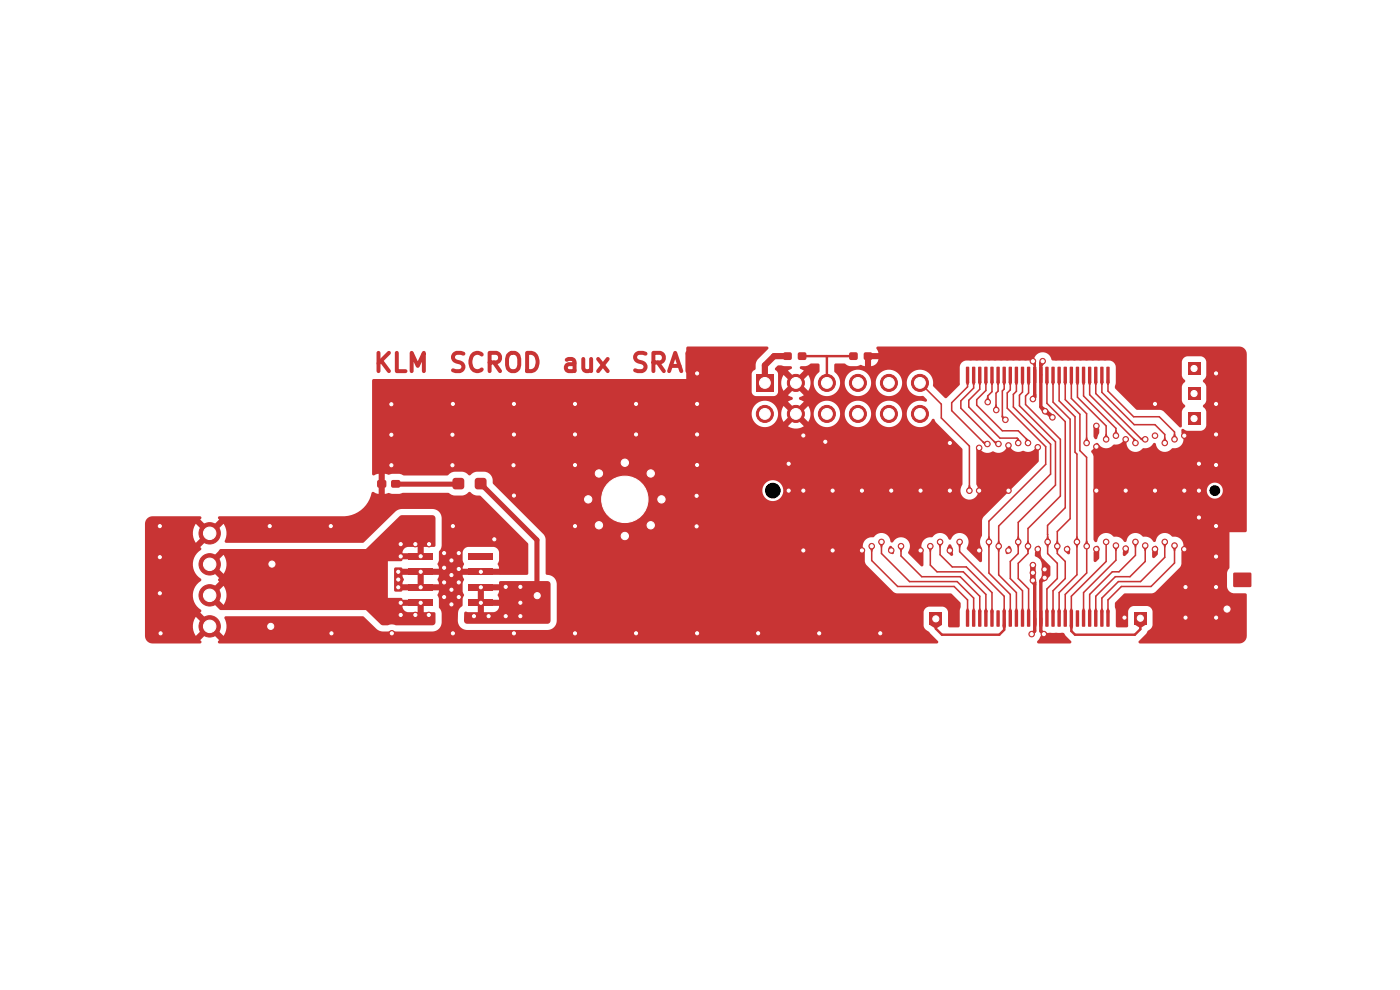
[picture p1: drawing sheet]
<svg xmlns="http://www.w3.org/2000/svg" width="297mm" height="210mm" viewBox="0 0 297 210" stroke-linecap="round" stroke-linejoin="round" font-family="sans-serif">
<defs><g id="words">
<g font-size="3.9" fill="#c83434">
<text x="79" y="79.9">KLM</text>
<text x="95" y="79.9">SCROD</text>
<text x="118.9" y="79.9">aux</text>
<text x="133.6" y="79.9">SRAM</text>
</g>
</g></defs>
<path d="M261.9 121.7h3.3v2.6h-3.3z" fill="#c83434" stroke="#c83434" stroke-width=".52"/>
<g fill="#c83434">
<path d="M56.6 118.6h2.2v2.2h-2.2z"/>
<path d="M56.3 131.8h2.2v2.2h-2.2z"/>
<path d="M166.3 74.8l.2-.1 1.4 .1 .1 .3-.1 1.2-.3 .1-1.3-.1-.2-.3z"/>
<path d="M169.4 74.8l.2-.1 1.4 .1 .1 .3-.1 1.2-.3 .1-1.3-.1-.2-.3z"/>
<path d="M160.5 79.4h3.6v3.6h-3.6z"/>
</g>
<g fill="#c83434" stroke="#c83434" stroke-width=".21">
<circle cx="168.8" cy="81.2" r="1.81"/>
<circle cx="175.4" cy="81.2" r="1.81"/>
<circle cx="182" cy="81.2" r="1.81"/>
<circle cx="188.6" cy="81.2" r="1.81"/>
<circle cx="195.2" cy="81.2" r="1.81"/>
<circle cx="162.3" cy="87.8" r="1.81"/>
<circle cx="168.8" cy="87.8" r="1.81"/>
<circle cx="175.4" cy="87.8" r="1.81"/>
<circle cx="182" cy="87.8" r="1.81"/>
<circle cx="188.6" cy="87.8" r="1.81"/>
<circle cx="195.2" cy="87.8" r="1.81"/>
</g>
<g fill="#c83434">
<path d="M197.2 130h2.6v2.6h-2.6z"/>
<path d="M252 87.5h2.6v2.6h-2.6z"/>
<path d="M240.6 129.9h2.6v2.5h-2.6z"/>
<path d="M252 82.2h2.6v2.6h-2.6z"/>
<path d="M180.2 74.8l.3-.1 1.4 .1 .1 .3-.1 1.2-.3 .1-1.4-.1-.1-.3z"/>
<path d="M183.3 74.8l.3-.1 1.3 .1 .2 .3-.2 1.2-.2 .1-1.4-.1-.1-.3z"/>
<path d="M112.9 125.3h2.2v2.2h-2.2z"/>
<path d="M100.9 101.5l.4-.1h1.3a.62 .62 0 0 1 .6 .6v1.2a.62 .62 0 0 1-.6 .6h-1.3a.62 .62 0 0 1-.6-.6v-1.2z"/>
<path d="M96.2 101.5l.4-.1h1.3a.62 .62 0 0 1 .6 .6v1.2a.62 .62 0 0 1-.6 .6h-1.3a.62 .62 0 0 1-.6-.6v-1.2z"/>
<path d="M99.4 127.2h5.2v1.4h-5.2z"/>
<path d="M99.4 123.9h5.2v1.4h-5.2z"/>
<path d="M99.4 120.6h5.2v1.4h-5.2z"/>
<path d="M99.4 117.3h5.2v1.4h-5.2z"/>
<path d="M86.7 117.3h5.1v1.4h-5.1z"/>
<path d="M86.7 120.6h5.1v1.4h-5.1z"/>
<path d="M86.7 123.9h5.1v1.4h-5.1z"/>
<path d="M86.7 127.2h5.1v1.4h-5.1z"/>
<path d="M80.1 101.9l.3-.1 1.4 .1 .2 .3-.2 1.1-.2 .2-1.5-.2-.1-.2z"/>
<path d="M83.1 101.9l.3-.1 1.4 .1 .1 .3-.1 1.1-.3 .2-1.4-.2-.1-.2z"/>
<path d="M205 129.5h.4l.2 .1v3.2l-.2 .2h-.4l-.1-.2z"/>
<path d="M206.2 129.5h.5l.2 .1v3.2l-.2 .2h-.4l-.1-.2z"/>
<path d="M207.5 129.5h.5l.2 .1v3.2l-.2 .2h-.4l-.1-.2z"/>
<path d="M208.8 129.5h.5l.2 .1v3.2l-.2 .2h-.4l-.1-.2z"/>
<path d="M210.1 129.5h.5l.2 .1v3.2l-.2 .2h-.4l-.1-.2z"/>
<path d="M211.4 129.5h.5l.2 .1v3.2l-.2 .2h-.4l-.1-.2z"/>
<path d="M212.7 129.5h.5l.2 .1v3.2l-.2 .2h-.4l-.1-.2z"/>
<path d="M214 129.5h.5l.2 .1v3.2l-.2 .2h-.4l-.1-.2z"/>
<path d="M215.3 129.5h.5l.2 .1v3.2l-.2 .2h-.4l-.1-.2z"/>
<path d="M216.6 129.5h.5l.2 .1v3.2l-.2 .2h-.4l-.1-.2z"/>
<path d="M217.9 129.5h.5l.2 .1v3.2l-.2 .2h-.4l-.1-.2z"/>
<path d="M219.2 129.5h.5l.2 .1v3.2l-.2 .2h-.4l-.2-.2z"/>
<path d="M220.5 129.5h.5l.2 .1v3.2l-.2 .2h-.4l-.2-.2z"/>
<path d="M221.8 129.5h.5l.2 .1v3.2l-.2 .2h-.5l-.1-.2z"/>
<path d="M223.1 129.5h.5l.2 .1v3.2l-.2 .2h-.5l-.1-.2z"/>
<path d="M224.4 129.5h.5l.2 .1v3.2l-.2 .2h-.5l-.1-.2z"/>
<path d="M225.7 129.5h.5l.1 .1v3.2l-.1 .2h-.5l-.1-.2z"/>
<path d="M227 129.5h.5l.1 .1v3.2l-.1 .2h-.5l-.1-.2z"/>
<path d="M228.3 129.5h.5l.1 .1v3.2l-.1 .2h-.5l-.1-.2z"/>
<path d="M229.6 129.5h.5l.1 .1v3.2l-.1 .2h-.5l-.1-.2z"/>
<path d="M230.9 129.5h.4l.2 .1v3.2l-.2 .2h-.4l-.1-.2z"/>
<path d="M232.2 129.5h.4l.2 .1v3.2l-.2 .2h-.4l-.1-.2z"/>
<path d="M233.4 129.5h.5l.2 .1v3.2l-.2 .2h-.4l-.1-.2z"/>
<path d="M234.7 129.5h.5l.2 .1v3.2l-.2 .2h-.4l-.1-.2z"/>
<path d="M234.7 77.8h.5l.2 .2v3.1l-.2 .2h-.4l-.1-.2z"/>
<path d="M233.4 77.8h.5l.2 .2v3.1l-.2 .2h-.4l-.1-.2z"/>
<path d="M232.2 77.8h.4l.2 .2v3.1l-.2 .2h-.4l-.1-.2z"/>
<path d="M230.9 77.8h.4l.2 .2v3.1l-.2 .2h-.4l-.1-.2z"/>
<path d="M229.6 77.8h.5l.1 .2v3.1l-.1 .2h-.5l-.1-.2z"/>
<path d="M228.3 77.8h.5l.1 .2v3.1l-.1 .2h-.5l-.1-.2z"/>
<path d="M227 77.8h.5l.1 .2v3.1l-.1 .2h-.5l-.1-.2z"/>
<path d="M225.7 77.8h.5l.1 .2v3.1l-.1 .2h-.5l-.1-.2z"/>
<path d="M224.4 77.8h.5l.2 .2v3.1l-.2 .2h-.5l-.1-.2z"/>
<path d="M223.1 77.8h.5l.2 .2v3.1l-.2 .2h-.5l-.1-.2z"/>
<path d="M221.8 77.8h.5l.2 .2v3.1l-.2 .2h-.5l-.1-.2z"/>
<path d="M220.5 77.8h.5l.2 .2v3.1l-.2 .2h-.4l-.2-.2z"/>
<path d="M219.2 77.8h.5l.2 .2v3.1l-.2 .2h-.4l-.2-.2z"/>
<path d="M217.9 77.8h.5l.2 .2v3.1l-.2 .2h-.4l-.1-.2z"/>
<path d="M216.6 77.8h.5l.2 .2v3.1l-.2 .2h-.4l-.1-.2z"/>
<path d="M215.3 77.8h.5l.2 .2v3.1l-.2 .2h-.4l-.1-.2z"/>
<path d="M214 77.8h.5l.2 .2v3.1l-.2 .2h-.4l-.1-.2z"/>
<path d="M212.7 77.8h.5l.2 .2v3.1l-.2 .2h-.4l-.1-.2z"/>
<path d="M211.4 77.8h.5l.2 .2v3.1l-.2 .2h-.4l-.1-.2z"/>
<path d="M210.1 77.8h.5l.2 .2v3.1l-.2 .2h-.4l-.1-.2z"/>
<path d="M208.8 77.8h.5l.2 .2v3.1l-.2 .2h-.4l-.1-.2z"/>
<path d="M207.5 77.8h.5l.2 .2v3.1l-.2 .2h-.4l-.1-.2z"/>
<path d="M206.2 77.8h.5l.2 .2v3.1l-.2 .2h-.4l-.1-.2z"/>
<path d="M205 77.8h.4l.2 .2v3.1l-.2 .2h-.4l-.1-.2z"/>
<path d="M252 76.9h2.6v2.6h-2.6z"/>
<path d="M259.2 128.1h2.2v2.2h-2.2z"/>
</g>
<g fill="#c83434" stroke="#c83434" stroke-width=".21">
<circle cx="124.8" cy="105.9" r="1.17"/>
<circle cx="127.1" cy="100.4" r="1.17"/>
<circle cx="127.1" cy="111.4" r="1.17"/>
<circle cx="132.6" cy="98.2" r="1.17"/>
<circle cx="132.6" cy="105.9" r="10.4"/>
<circle cx="132.6" cy="113.7" r="1.17"/>
<circle cx="138.1" cy="100.4" r="1.17"/>
<circle cx="138.1" cy="111.4" r="1.17"/>
<circle cx="140.3" cy="105.9" r="1.17"/>
<circle cx="44.5" cy="113.1" r="2.27"/>
<circle cx="44.5" cy="119.7" r="2.27"/>
<circle cx="44.5" cy="126.3" r="2.27"/>
<circle cx="44.5" cy="132.9" r="2.27"/>
<circle cx="234.7" cy="93.2" r=".59"/>
<circle cx="243" cy="93.2" r=".59"/>
<circle cx="199.4" cy="115" r=".59"/>
<circle cx="243" cy="115.7" r=".59"/>
<circle cx="249.2" cy="115.7" r=".59"/>
<circle cx="230.5" cy="94" r=".59"/>
<circle cx="187" cy="115" r=".59"/>
<circle cx="247.1" cy="94" r=".59"/>
<circle cx="240.9" cy="94" r=".59"/>
<circle cx="184.9" cy="115.9" r=".59"/>
<circle cx="249.2" cy="93.2" r=".59"/>
<circle cx="236.7" cy="92.4" r=".59"/>
<circle cx="240.9" cy="115" r=".59"/>
<circle cx="197.4" cy="115.9" r=".59"/>
<circle cx="191.1" cy="115.9" r=".59"/>
<circle cx="236.7" cy="115.7" r=".59"/>
<circle cx="209.5" cy="94.2" r=".59"/>
<circle cx="218.1" cy="94" r=".59"/>
<circle cx="211.8" cy="94.2" r=".59"/>
<circle cx="216" cy="94" r=".59"/>
<circle cx="247.1" cy="115" r=".59"/>
<circle cx="216" cy="115" r=".59"/>
<circle cx="109" cy="105.1" r=".59"/>
<circle cx="195.3" cy="104.1" r=".59"/>
<circle cx="147.8" cy="105.2" r=".59"/>
<circle cx="189.1" cy="104.1" r=".59"/>
<circle cx="122" cy="134.4" r=".59"/>
<circle cx="251.2" cy="104.1" r=".59"/>
<circle cx="94.2" cy="117.3" r=".59"/>
<circle cx="232.6" cy="104.1" r=".59"/>
<circle cx="102" cy="121.3" r=".59"/>
<circle cx="109" cy="134.3" r=".59"/>
<circle cx="89.2" cy="124.6" r=".59"/>
<circle cx="147.9" cy="134.3" r=".59"/>
<circle cx="97.3" cy="117.3" r=".59"/>
<circle cx="258" cy="92.2" r=".59"/>
<circle cx="83" cy="85.8" r=".59"/>
<circle cx="186.7" cy="134.3" r=".59"/>
<circle cx="147.9" cy="79.2" r=".59"/>
<circle cx="122" cy="85.7" r=".59"/>
<circle cx="84.5" cy="124.6" r=".59"/>
<circle cx="201.5" cy="116.8" r=".59"/>
<circle cx="221.5" cy="134.5" r=".59"/>
<circle cx="258" cy="118.1" r=".59"/>
<circle cx="245" cy="92.4" r=".59"/>
<circle cx="207.7" cy="116.8" r=".59"/>
<circle cx="167.3" cy="98.4" r=".59"/>
<circle cx="207.7" cy="95" r=".59"/>
<circle cx="245" cy="104.1" r=".59"/>
<circle cx="258" cy="79.2" r=".59"/>
<circle cx="97.3" cy="126.7" r=".59"/>
<circle cx="258" cy="98.6" r=".59"/>
<circle cx="251.2" cy="116.5" r=".59"/>
<circle cx="34.1" cy="134.3" r=".59"/>
<circle cx="251.5" cy="124.5" r=".59"/>
<circle cx="96" cy="98.7" r=".59"/>
<circle cx="83" cy="98.7" r=".59"/>
<circle cx="251.2" cy="92.4" r=".59"/>
<circle cx="70.3" cy="134.3" r=".59"/>
<circle cx="108.9" cy="98.7" r=".59"/>
<circle cx="254.3" cy="98.4" r=".59"/>
<circle cx="147.9" cy="98.6" r=".59"/>
<circle cx="213.9" cy="116.8" r=".59"/>
<circle cx="83.1" cy="134.3" r=".59"/>
<circle cx="201.5" cy="94" r=".59"/>
<circle cx="134.9" cy="85.7" r=".59"/>
<circle cx="94.2" cy="126.7" r=".59"/>
<circle cx="232.6" cy="90.3" r=".59"/>
<circle cx="96.1" cy="134.3" r=".59"/>
<circle cx="94.2" cy="123.5" r=".59"/>
<circle cx="33.9" cy="118.2" r=".59"/>
<circle cx="258" cy="111.6" r=".59"/>
<circle cx="96.1" cy="85.7" r=".59"/>
<circle cx="182.9" cy="116.8" r=".59"/>
<circle cx="95.8" cy="128.2" r=".59"/>
<circle cx="104.9" cy="114.4" r=".59"/>
<circle cx="57.2" cy="111.6" r=".59"/>
<circle cx="201.5" cy="104.1" r=".59"/>
<circle cx="245" cy="116.5" r=".59"/>
<circle cx="175.1" cy="93.7" r=".59"/>
<circle cx="238.8" cy="104.1" r=".59"/>
<circle cx="220.2" cy="94.9" r=".59"/>
<circle cx="170.4" cy="92.4" r=".59"/>
<circle cx="109" cy="92.2" r=".59"/>
<circle cx="167.3" cy="104.1" r=".59"/>
<circle cx="238.8" cy="116.4" r=".59"/>
<circle cx="83" cy="92.2" r=".59"/>
<circle cx="258" cy="85.7" r=".59"/>
<circle cx="207.7" cy="104.1" r=".59"/>
<circle cx="122" cy="98.7" r=".59"/>
<circle cx="221.6" cy="120.8" r=".59"/>
<circle cx="213.9" cy="104.1" r=".59"/>
<circle cx="147.9" cy="92.2" r=".59"/>
<circle cx="189.1" cy="116.8" r=".59"/>
<circle cx="219.1" cy="84.6" r=".59"/>
<circle cx="94.2" cy="120.4" r=".59"/>
<circle cx="70.2" cy="111.6" r=".59"/>
<circle cx="213.9" cy="94.5" r=".59"/>
<circle cx="219.1" cy="76.6" r=".59"/>
<circle cx="238.5" cy="131" r=".59"/>
<circle cx="245" cy="85.7" r=".59"/>
<circle cx="96.1" cy="111.6" r=".59"/>
<circle cx="173.8" cy="134.3" r=".59"/>
<circle cx="258" cy="131" r=".59"/>
<circle cx="170.4" cy="104.1" r=".59"/>
<circle cx="221.6" cy="122.6" r=".59"/>
<circle cx="122" cy="111.6" r=".59"/>
<circle cx="89.2" cy="121.3" r=".59"/>
<circle cx="170.4" cy="116.8" r=".59"/>
<circle cx="195.3" cy="116.8" r=".59"/>
<circle cx="84.5" cy="122.9" r=".59"/>
<circle cx="147.8" cy="111.7" r=".59"/>
<circle cx="95.8" cy="125.1" r=".59"/>
<circle cx="33.9" cy="125.9" r=".59"/>
<circle cx="96" cy="92.2" r=".59"/>
<circle cx="95.8" cy="122" r=".59"/>
<circle cx="122" cy="92.2" r=".59"/>
<circle cx="147.9" cy="85.7" r=".59"/>
<circle cx="251.5" cy="131" r=".59"/>
<circle cx="220.2" cy="116.5" r=".59"/>
<circle cx="232.6" cy="116.5" r=".59"/>
<circle cx="160.8" cy="134.3" r=".59"/>
<circle cx="254.3" cy="109.8" r=".59"/>
<circle cx="176.6" cy="104.1" r=".59"/>
<circle cx="232.6" cy="94.8" r=".59"/>
<circle cx="95.8" cy="118.9" r=".59"/>
<circle cx="254.3" cy="104.1" r=".59"/>
<circle cx="97.3" cy="120.7" r=".59"/>
<circle cx="226.4" cy="116.5" r=".59"/>
<circle cx="97.3" cy="123.5" r=".59"/>
<circle cx="33.9" cy="111.6" r=".59"/>
<circle cx="109" cy="85.7" r=".59"/>
<circle cx="238.8" cy="93.2" r=".59"/>
<circle cx="134.9" cy="92.2" r=".59"/>
<circle cx="258" cy="124.5" r=".59"/>
<circle cx="176.6" cy="116.8" r=".59"/>
<circle cx="134.9" cy="134.3" r=".59"/>
<circle cx="84.5" cy="121.3" r=".59"/>
<circle cx="182.9" cy="104.1" r=".59"/>
<circle cx="222.3" cy="115" r=".59"/>
<circle cx="203.6" cy="115" r=".59"/>
<circle cx="234.7" cy="115" r=".59"/>
<circle cx="228.5" cy="115" r=".59"/>
<circle cx="209.5" cy="85.3" r=".59"/>
<circle cx="211.9" cy="115.9" r=".59"/>
<circle cx="224.3" cy="115.9" r=".59"/>
<circle cx="230.5" cy="115.9" r=".59"/>
<circle cx="209.8" cy="115" r=".59"/>
<circle cx="218.1" cy="115.9" r=".59"/>
<circle cx="218.9" cy="134.5" r=".59"/>
<circle cx="219.1" cy="121.5" r=".59"/>
<circle cx="103.7" cy="130.7" r=".59"/>
<circle cx="107.3" cy="130.7" r=".59"/>
<circle cx="223.3" cy="88.5" r=".59"/>
<circle cx="221.2" cy="76.6" r=".59"/>
<circle cx="110.4" cy="127.9" r=".59"/>
<circle cx="110.4" cy="130.7" r=".59"/>
<circle cx="107.3" cy="124.5" r=".59"/>
<circle cx="110.4" cy="124.5" r=".59"/>
<circle cx="219.1" cy="119.9" r=".59"/>
<circle cx="100.5" cy="130.7" r=".59"/>
<circle cx="102" cy="127.9" r=".59"/>
<circle cx="102" cy="124.6" r=".59"/>
<circle cx="221.7" cy="87.2" r=".59"/>
<circle cx="219.1" cy="123.1" r=".59"/>
<circle cx="85" cy="130.4" r=".59"/>
<circle cx="91" cy="115.4" r=".59"/>
<circle cx="85" cy="118" r=".59"/>
<circle cx="85" cy="127.9" r=".59"/>
<circle cx="85" cy="115.4" r=".59"/>
<circle cx="88.1" cy="115.4" r=".59"/>
<circle cx="88.1" cy="130.4" r=".59"/>
<circle cx="91" cy="130.4" r=".59"/>
<circle cx="89.2" cy="118" r=".59"/>
<circle cx="89.2" cy="127.9" r=".59"/>
<circle cx="213.3" cy="89.1" r=".59"/>
<circle cx="211.3" cy="87" r=".59"/>
<circle cx="205.7" cy="104.1" r=".59"/>
</g>
<g fill="none" stroke="#c83434" stroke-width=".33">
<path d="M227.3 78.5v6l3.2 3.3v6.2M228.6 78.5v5.8l6.1 6v2.9M229.9 78.5v5.5l6.8 6.9v1.5M231.2 78.5v5.2l9.7 9.8v.5M232.5 78.5v5l9.7 9.7h.8M233.8 78.5v4.7l6.8 6.9h4.4l2.1 2.1v1.8M235.1 78.5v4.5l5.4 5.4h5.4l3.3 3.2v1.6M184.9 115.9v3l5.5 5.5h12l2.9 2.9v2.4M187 115v2.4l6 6h10.1l3.5 3.5v2.8M197.4 119.9l1.4 1.4M199.4 115v2.7l2.6 2.6h3l5.4 5.4v4M240.9 115v2.8l-3.5 3.5h-1.4l-4.8 4.8v3.6"/>
<path d="M243 115.7v3.4l-3.3 3.2h-3.1l-4.1 4.2v3.2M249.2 115.7v3.7l-5 5h-6.3l-2.8 2.9v2.4"/>
</g>
<circle cx="209.1" cy="129.7" r=".16" fill="#c83434"/>
<g fill="none" stroke="#c83434" stroke-width=".33">
<path d="M205.3 78.5v3.6l-3.4 3.3v1.7l7.1 7.1h.5M206.6 78.5v3.8l-2.8 2.7v1.6l7.6 7.6h.4M207.9 78.5v4.1l-2.4 2.3v1.4l6.6 6.6h3.7l.2 .3v.8M209.1 78.5v4.3l-1.9 2v1.1l5.4 5.5h3.4l2.1 2.1v.5M210.4 78.5v4.6l-.9 .9v1.3M211.7 78.5v4.5l-.4 .4v3.6M213 78.5v4l-.4 .4v5.5l.7 .7M214.3 78.5v4.2l-.6 .7v3.2l8.1 8.2v3.7l-12 12.1v11l4.5 4.5v3.6M215.6 78.5v4.5M216.9 78.5v4.7l-.6 .6v2.3l7.6 7.6v9.2l-7.9 7.9v6.6l-1.7 1.7v3.6l2.6 2.6v4.4M218.2 78.5v4.9l-.6 .6v1.8l7.3 7.4v12l-6.8 6.9v5.3l-2.1 2.1v3.2l2.2 2.2v4.8M222.1 78.5v7.1l3.9 3.8v18.3l-3.8 3.8 .1 5.9 2 2.1v3.2l-2.2 2.2v4.8"/>
<path d="M223.4 78.5v6.8l3.6 3.6v21.1l-2.7 2.8v4.6l1.7 1.7v3.6l-2.6 2.6v4.4M224.7 78.5v6.5l3.4 3.4v7.5l.4 .4v25.6l-3.8 3.8v4M226 78.5v6.3l3.1 3.1v7.7l1.4 1.4v18.9M195.2 81.2l4.5 4.5v3l6 5.9v9.5M215.6 83h.1M215.6 83l-.6 .7v2.6l7.9 7.9v6.4l-11 11v10.3l3.7 3.8v4M191.1 115.9v2l4.4 4.4h8.2l4.2 4.2v3.2M197.4 115.9v4M203.6 115v2l9.4 9.5v3.2M230.5 115v6.5l-4.5 4.6v3.6M234.7 115v4.1l-7.4 7.4v3.2M236.7 115.7v3.1l-6.8 6.9v4"/>
<path d="M247.1 115v3.2l-5.1 5.2h-4.7l-3.5 3.5v2.8M198.8 121.3h5.6l4.7 4.8v3.6M222.1 129.7h.1"/>
</g>
<path d="M170.2 75.5h10.8M175.3 75.5l.1 5.7M219.1 76.6l.4 .4v2.5M83.9 102.6l.1 .1M213 131.2v2.4l-1 1h-12.2l-1.3-1.3v-2M241.9 131.1v2.4l-1.1 1.1h-12.7l-.8-.7v-2.7" fill="none" stroke="#c83434" stroke-width=".52"/>
<path d="M219.5 78.5v5.8l-.4 .3M221.2 76.6l-.4 .4v9.3l.9 .9M222 87.2l1.3 1.3M219.1 123.1l.4 .4v10.4l-.6 .6M221.6 122.6l-.8 .8v10.5l.7 .6" fill="none" stroke="#c83434" stroke-width=".72"/>
<path d="M221.6 120.8v1.8" fill="none" stroke="#c83434" stroke-width="1"/>
<path d="M97.2 102.6l-.1 .1h-13.1M102.1 102.7l11.8 11.8v9.3" fill="none" stroke="#c83434" stroke-width="1.1"/>
<path d="M167.1 75.5h-2.9l-1.9 2v3.7" fill="none" stroke="#c83434" stroke-width="1.3"/>
<path d="M219.1 119.9v3.2" fill="none" stroke="#c83434" stroke-width="1.2"/>
<g fill="#c83434">
<path d="M219.1 83.6h.8l-.2 1.2-.6-.1-.5-.4 .5-.4z"/>
<path d="M228.3 113.8h.3l.4 1-.5 .2-.6-.2z"/>
<path d="M222.1 79.7l.3 1.5-.2 .5-.3-.1-.1-.4z"/>
<path d="M210.4 79.7l.4 1.5-.2 .5-.3-.1-.2-.4z"/>
<path d="M215.9 113.8h.3l.4 1-.6 .2-.6-.2z"/>
<path d="M232.3 129.1h.3l.2 .5-.3 1.5-.4-1.5z"/>
<path d="M186.4 115.1l.6-.1 .6 .1-.4 1h-.4z"/>
<path d="M205.5 102.9h.3l.4 1.1-.6 .1-.5-.1z"/>
<path d="M223.4 79.7l.3 1.5-.2 .5-.3-.1-.2-.4z"/>
<path d="M209.4 84.1h.3l.4 1.1-.6 .1-.5-.1z"/>
<path d="M221.7 87.2l.5-.3 .7 .8-.5 .5-1-.5z"/>
<path d="M230.4 92.8h.3l.4 1.1-.6 .1-.5-.1z"/>
<path d="M218.1 129.1h.3l.2 .5-.4 1.5-.3-1.5z"/>
<path d="M205.2 79.7l.4 1.5-.2 .5-.3-.1-.2-.4z"/>
<path d="M236.6 91.3h.3l.4 1-.6 .1-.5-.1z"/>
<path d="M246.5 115.1l.6-.1 .6 .1-.4 1h-.4z"/>
<path d="M212.9 129.1h.3l.2 .5-.4 1.5-.3-1.5z"/>
<path d="M221 120.9l.6-.1 .6 .1-.1 1.1h-1z"/>
<path d="M227.3 131.3l.3 1.5-.1 .5h-.5l-.1-.5z"/>
<path d="M221.1 86.2l.9 .5-.3 .5-.5 .4-.6-.9z"/>
<path d="M209.1 79.7l.4 1.5-.2 .5-.3-.1-.2-.4z"/>
<path d="M211.1 85.8h.4l.3 .8-.5 .4-.5-.2z"/>
<path d="M184.4 116l.5-.1 .6 .1-.4 1h-.3z"/>
<path d="M248.6 115.9l.6-.2 .5 .2-.4 1h-.3z"/>
<path d="M223.2 129.1h.4l.1 .5-.3 1.5-.4-1.5z"/>
<path d="M217.9 114.7h.3l.4 1.1-.5 .1-.6-.2z"/>
<path d="M221.7 115.1l.5-.1 .6 .1-.4 1h-.3z"/>
<path d="M230.4 114.7h.3l.4 1.1-.6 .1-.5-.2z"/>
<path d="M229.9 79.7l.3 1.5-.2 .5-.3-.1-.2-.4z"/>
<path d="M234.9 129.1h.3l.2 .5-.4 1.5-.3-1.5z"/>
<path d="M215.6 79.7l.4 1.5-.2 .5-.3-.1-.2-.4z"/>
<path d="M236.2 115.9l.5-.2 .6 .2-.4 1h-.3z"/>
<path d="M208.4 93.8l.2-.2 .3 .1 .7-.1-.1 .6-.5 .3z"/>
<path d="M231 129.1h.3l.2 .5-.3 1.5-.4-1.5z"/>
<path d="M217.7 92.9l.7 .6-.3 .5-.6 .1 .1-.8-.1-.2z"/>
<path d="M210.3 129.1h.3l.2 .5-.4 1.5-.3-1.5z"/>
<path d="M206.4 129.1h.3l.2 .5-.3 1.5-.4-1.5z"/>
<path d="M229.7 129.1h.3l.2 .5-.3 1.5-.4-1.5z"/>
<path d="M209.2 115.1l.6-.1 .6 .1-.4 1h-.4z"/>
<path d="M212.5 88.2l.3-.1 .1 .3 .7 .2-.3 .4-.6 .2z"/>
<path d="M190.6 116l.5-.1 .6 .1-.4 1h-.3z"/>
<path d="M249 92h.3l.4 1.1-.5 .1-.6-.1z"/>
<path d="M206.5 79.7l.4 1.5-.2 .5-.3-.1-.2-.4z"/>
<path d="M242.4 115.9l.5-.2 .6 .2-.4 1h-.3z"/>
<path d="M218.6 76.9l.5-.3 .6-.1 .1 1.1h-.5l-.1-.2z"/>
<path d="M226 79.7l.3 1.5-.2 .5-.3-.1-.2-.4z"/>
<path d="M221.1 121.4h1l.1 1-.6 .2-.6-.2z"/>
<path d="M234.5 92h.3l.4 1.1-.5 .1-.6-.1z"/>
<path d="M221.9 129.1h.4l.1 .5-.3 1.5-.3-1.5z"/>
<path d="M196.8 116l.6-.1 .5 .1-.4 1h-.3z"/>
<path d="M246.9 92.8h.4l.3 1.1-.5 .1-.6-.2z"/>
<path d="M221.1 122.2l.5 .4 .3 .5-.6 .1-.1 .2h-.8l.1-.5z"/>
<path d="M101.4 124.7l.6-.1 .1-.5 .2-.2h3.6v-.5l.3-.1h10.3l.3 .6v8l-.2 .3-.5 .1h-17.1a.66 .66 0 0 1-.6-.7l.1-1.6 .2-.2 6 .1a1.27 1.27 0 0 0 1.2-1.4h-3.2v1.4h-1.3v-2.7h4.5v-.3a1.2 1.2 0 0 1 0-1.5v-.2h-3.2v2h-1.3z"/>
<path d="M216.8 129.1h.3l.2 .5-.4 1.5-.3-1.5z"/>
<path d="M198.5 131.3l1.3 1.3-1 .6h-.5l-1-.6z"/>
<path d="M230 115.9h.7l-.3 .3-.4-.1z"/>
<path d="M222.1 113.8h.3l.4 1-.6 .2-.5-.2z"/>
<path d="M228.6 79.7l.3 1.5-.2 .5-.3-.1-.2-.4z"/>
<path d="M235 79.7l.4 1.5-.2 .5-.3-.1-.2-.4z"/>
<path d="M224.1 114.7h.4l.4 1.1-.6 .1-.6-.2z"/>
<path d="M211.7 114.7h.3l.4 1.1-.5 .1-.6-.2z"/>
<path d="M198.9 115.1l.5-.1 .6 .1-.4 1h-.3z"/>
<path d="M225.8 129.1h.4l.1 .5-.3 1.5-.4-1.5z"/>
<path d="M241.9 131.2l1.3 1.2-1 .7h-.6l-1-.7z"/>
<path d="M232.4 79.7l.4 1.5-.2 .5-.3-.1-.2-.4z"/>
<path d="M227.9 115.1l.6-.1 .5 .1-.4 1h-.3z"/>
<path d="M224.5 129.1h.4l.1 .5-.3 1.5-.4-1.5z"/>
<path d="M214.3 79.7l.4 1.5-.2 .5-.3-.1-.2-.4z"/>
<path d="M207.8 79.7l.4 1.5-.2 .5-.3-.1-.2-.4z"/>
<path d="M224.7 79.7l.3 1.5-.2 .5-.3-.1-.2-.4z"/>
<path d="M215.5 129.1h.3l.2 .5-.4 1.5-.3-1.5z"/>
<path d="M233.7 79.7l.4 1.5-.2 .5-.3-.1-.2-.4z"/>
<path d="M203 115.1l.6-.1 .5 .1-.4 1h-.3z"/>
<path d="M227.3 79.7l.3 1.5-.2 .5-.3-.1-.2-.4z"/>
<path d="M210.7 93.7l.3-.2 .2 .1h.7l-.1 .6-.5 .3z"/>
<path d="M240.3 115.1l.6-.1 .5 .1-.4 1h-.3z"/>
<path d="M218.7 123.4l.4-.3 .6-.1 .2 1.1h-.8z"/>
<path d="M223.7 116l.6-.1 .6 .1-.4 1h-.4z"/>
<path d="M233.6 129.1h.3l.2 .5-.3 1.5-.4-1.5z"/>
<path d="M215.8 92.8l.7 .8-.5 .4-.6-.2z"/>
<path d="M209 129.1h.3l.2 .5-.4 1.5-.3-1.5z"/>
<path d="M211.3 116l.6-.1 .5 .1-.4 1h-.3z"/>
<path d="M211.7 79.7l.4 1.5-.2 .5-.3-.1-.2-.4z"/>
<path d="M216.9 79.7l.4 1.5-.2 .5-.3-.1-.2-.4z"/>
<path d="M242 92.8l.2 .1 .6-.3 .1 .6-.3 .5-.8-.6z"/>
<path d="M209.6 113.8h.4l.3 1-.5 .2-.6-.2z"/>
<path d="M222.7 87.5l.9 .5-.3 .5-.5 .4-.6-.9z"/>
<path d="M213 131.3l.4 1.5-.1 .5h-.5l-.1-.5z"/>
<path d="M207.7 129.1h.3l.2 .5-.4 1.5-.3-1.5z"/>
<path d="M213 79.7l.4 1.5-.2 .5-.3-.1-.2-.4z"/>
<path d="M240.5 92.9l.7 .6-.3 .5-.6 .1 .1-.8-.1-.2z"/>
<path d="M215.4 115.1l.6-.1 .6 .1-.4 1h-.3z"/>
<path d="M205.1 129.1h.3l.2 .5-.3 1.5-.4-1.5z"/>
<path d="M220.6 76.5l.6 .1 .5 .3-.5 .7h-.7z"/>
<path d="M218.2 79.7l.4 1.5-.2 .5-.4-.1-.1-.4z"/>
<path d="M227.1 129.1h.3l.2 .5-.3 1.5-.4-1.5z"/>
<path d="M214.2 129.1h.3l.2 .5-.4 1.5-.3-1.5z"/>
<path d="M217.5 116l.6-.1 .6 .1-.5 1h-.3z"/>
<path d="M231.1 79.7l.4 1.5-.2 .5-.3-.1-.2-.4z"/>
<path d="M46.6 116.6l.2-.1h30.8l7.3-7.1h7.1l.4 .6-.1 5.9-.3 .1h-2.1l-.1 1.9-.6 .1-.1 .6-3.7 .1-.1 .2-.2 .2h-2.8v7.7h2.8l.3 .2v.2l3.7 .1 .1 .6 .7 .2v1.8l2.1-.1 .3 .2 .1 2.2-.3 .3-.4 .2h-7.7a2.14 2.14 0 0 0-1.8 0l-1-.1-.4-.1-3.2-3.1h-30.8l-.8-.7h39.4l.4 .8 .6 .3 2.2 .1v-1.4h-3.2v.2h-39.4l-1.2-1.1 .5-.3 .5-.7 1.6 1.7a3.5 3.5 0 0 0 0-4l-1.6 1.6-.3-.4-.7-.5 1.7-1.6a.37 .37 0 0 1-.3-.4 .37 .37 0 0 1 .3-.4l-1.7-1.6 .7-.5 .3-.4 1.6 1.6a3.5 3.5 0 0 0 0-4l-1.6 1.7-.3-.5-.7-.5 1.3-1.2h39.3v.2h3.2v-1.4h-2.2a1.29 1.29 0 0 0-1 1.2h-39.3z"/>
<path d="M31.1 110.1l.6-.4 .7-.2h10a.35 .35 0 0 1 .3 .3 .35 .35 0 0 1-.2 .4l1.6 1.7-.4 .2-.5 .7-1.7-1.7a3.5 3.5 0 0 0 0 4.1l1.7-1.7 .2 .4 .7 .5-1.6 1.7a.36 .36 0 0 1 .1 .6 3.6 3.6 0 0 0 .1 6.2v.2a3.7 3.7 0 0 0 0 6.4l-.2 .4 1.6 1.7-.4 .2-.5 .7-1.7-1.6a3.5 3.5 0 0 0 0 4l1.7-1.7 .2 .5 .7 .4-1.6 1.7a.35 .35 0 0 1 .3 .4 .35 .35 0 0 1-.4 .3h-10a1.61 1.61 0 0 1-1.6-1.6v-23.8z"/>
<path d="M46.3 109.6l27-.1a6.3 6.3 0 0 0 5.6-5.1h.3l1.1 .4v-4.3h1.3l.1 4.3a1.54 1.54 0 0 1 1.5 0l1.6-.1 .7-.2h9.6l1.1 .6h1.8l.7-.2 .7-.5 .3-.1a2.88 2.88 0 0 0 2.3 .9l10 10 .1 6.4-.3 .4-13.7-.1 .4 1-.3 .7-.1 1.8 .4 .8-.3 .7-.1 1.6a1.72 1.72 0 0 0-.9 1.5l-.1 1.7a1.98 1.98 0 0 0 2 1.9h17.2a1.98 1.98 0 0 0 1.8-2v-7.8a2.1 2.1 0 0 0-2.2-1.9l-.2-.3v-7.2l-.2-.7-9.7-9.8h55.9v.4a2.22 2.22 0 0 0 3.4 1.7 2.22 2.22 0 0 0 0-3.8 2.22 2.22 0 0 0-3.4 1.7h-55.9l-1.3-1.5a1.98 1.98 0 0 0-1.8-2.3 3.2 3.2 0 0 0-2.6 .4l-.4 .3h-.3a1.85 1.85 0 0 0-1.4-.7 3.2 3.2 0 0 0-2.6 .4l-.5 .4h-9.2l-1-.4h-1.6l-.6 .2-.6-.2h-1.6l-1.2 .3-.2-.3v-12.9h80.6v.4a2.81 2.81 0 0 0 4.2 2.2 2.81 2.81 0 0 0 0-4.8 2.81 2.81 0 0 0-4.2 2.2h-80.6v-6.9l.4-.3h66.3v-6.6l.3-.3 17 .1 .1 .4-2.3 2.2a2.77 2.77 0 0 0-.4 2.2l-.7 .4-.1 .5v3.8l.1 .5 .8 .4h3.8l.7-.4 .2-.5v-3.8l-.2-.5-.5-.4v-.3l.7-.6 2.8 .2a.35 .35 0 0 1 .1 .4 .35 .35 0 0 1-.3 .2l-.6 .3 1.5 1.5-.7 .4-.2 .5-1.5-1.4a3.1 3.1 0 0 0 0 3.3l1.5-1.5 .4 .7 .5 .3-1.5 1.4 .9 .4a.32 .32 0 0 1 .2 .3 .32 .32 0 0 1-.2 .3l-.9 .4 1.5 1.5-.5 .2-.4 .7-1.5-1.5a3.1 3.1 0 0 0 0 3.4l1.5-1.5 .2 .5 .7 .4-1.4 1.6a3.1 3.1 0 0 0 3.3-.1l-1.4-1.5 .7-.4 .2-.5 1.4 1.5 .5-1v-.9h.7v.4a2.81 2.81 0 0 0 3 2.6 2.81 2.81 0 0 0 2.6-3h1v.4a2.81 2.81 0 0 0 3 2.6 2.81 2.81 0 0 0 2.6-3h1v.4a2.81 2.81 0 0 0 4.2 2.2 2.81 2.81 0 0 0 0-4.8 2.81 2.81 0 0 0-4.2 2.2h-1l-.1-.4a2.8 2.8 0 0 0-2.9-2.2 2.8 2.8 0 0 0-2.6 2.6h-1v-.4a2.8 2.8 0 0 0-3-2.2 2.8 2.8 0 0 0-2.6 2.6h-.7l-.5-1.5-1.4 1.5-.2-.5-.7-.4 1.4-1.5-.8-.4a.32 .32 0 0 1-.2-.3 .32 .32 0 0 1 .2-.3l.8-.4-1.4-1.4 .7-.5 .2-.5 1.4 1.5a3.1 3.1 0 0 0 0-3.4l-1.4 1.5-.2-.5-.7-.4 1.4-1.5-.6-.3a.32 .32 0 0 1-.2-.4 .32 .32 0 0 1 .3-.2h1l1-.6 1.7 .1 .2 .2v1.3l-.2 .3a2.8 2.8 0 0 0 .6 4.8 2.8 2.8 0 0 0 3.9-2.8h1v.4a2.81 2.81 0 0 0 3 2.6 2.81 2.81 0 0 0 2.6-3h1v.4a2.81 2.81 0 0 0 4.2 2.2 2.81 2.81 0 0 0 0-4.8 2.81 2.81 0 0 0-4.2 2.2h-1l-.1-.4a2.8 2.8 0 0 0-2.9-2.2 2.8 2.8 0 0 0-2.6 2.6h-1l-.4-1.2-.8-.9v-1.7l.3-.1h1.8l1.1 .6h1.7a1.54 1.54 0 0 1 1.6 0l1.9-.2a1.7 1.7 0 0 0 1-1.3h-1.6v1.5h-1.3v-2l.6-.2 .2-.6h2.1l-.5-1 .3-.4h76.7a1.61 1.61 0 0 1 1.6 1.6v37.5l-.3 .3h-3.4v7.5l-.5 1.1 .1 3.4a1.56 1.56 0 0 0 1.7 1h2.1l.3 .1v8.9a1.61 1.61 0 0 1-1.6 1.6h-21.2l-.1-.5 1.6-1.6 .3-.6 .9-.7 .1-.5v-3l-.4-.7-.6-.3h-3.2a1.28 1.28 0 0 0-1 1.1v3.2l-.3 .2-2.1-.1-.2-.2v-3.3l-.2-.7 .1-1 2-1.9h5.8l.7-.3 5.2-5.3 .3-.7v-2.5l.4-.8a1.93 1.93 0 0 0-2.3-2.5h-.1a1.95 1.95 0 0 0-2.1-.6 1.95 1.95 0 0 0-1.4 1.7l-.3 .1a2.95 2.95 0 0 0-2.5-1.2 1.95 1.95 0 0 0-2.1-.6 1.95 1.95 0 0 0-1.3 1.7l-.3 .1a2.95 2.95 0 0 0-2.5-1.2 1.97 1.97 0 0 0-2.1-.6 1.97 1.97 0 0 0-1.3 1.7h-.5l-.2-.5v-10.5h24a1.7 1.7 0 0 0 2.3 1.8 1.7 1.7 0 0 0 .6-2.9 1.7 1.7 0 0 0-2.8 .8l-.1 .3h-24v-7.1l-.5-1 .1-.2a2.29 2.29 0 0 0 .9-1.6h.3a2 2 0 0 0 3.3 .4l.2-.1a2.58 2.58 0 0 0 2.2-1l.4 .2 .1 .7a1.9 1.9 0 0 0 1.3 1.6 1.9 1.9 0 0 0 2.1-.6l.1-.1a2.15 2.15 0 0 0 2.3-1.1h.3a1.96 1.96 0 0 0 1.4 1.8 1.96 1.96 0 0 0 2.1-.6l.1-.1a2.07 2.07 0 0 0 2-1 2.07 2.07 0 0 0-.1-2.3v-.6l.3-.2 1 .4h3a1.29 1.29 0 0 0 1-1.2v-3l-.7-1.1 .6-.7 .1-.5v-3l-.7-1.1 .7-1.1v-3.1a1.28 1.28 0 0 0-1.2-1h-3a1.28 1.28 0 0 0-1 1.2v2.9l.7 1.2-.5 .7-.2 .5v3l.7 1.1-.7 1v3a.35 .35 0 0 1-.2 .5 .35 .35 0 0 1-.4-.2l-3.6-3.5-5.5-.2-4.5-4.5 .2-1.1v-3.6a1.64 1.64 0 0 0-2.2-1.1h-10.5a.79 .79 0 0 1-1.1-.8 2.03 2.03 0 0 0-2.1-.9 2.03 2.03 0 0 0-1.6 1.7h-13.4a1.67 1.67 0 0 0-2.2 1.4v3.7l-2.7 2.8h-.5l-2.4-2.4-.1-.3a2.81 2.81 0 0 0-2.7-3.2 2.81 2.81 0 0 0-2.9 3.1 2.81 2.81 0 0 0 3.6 2.4l.7 .7a.32 .32 0 0 1 0 .4 .32 .32 0 0 1-.4 .1 2.82 2.82 0 0 0-3.6 1.6 2.82 2.82 0 0 0 1.6 3.7 2.82 2.82 0 0 0 3.6-1.6h.4l.3 .7 5.7 5.7v7.4l-.3 .7a1.92 1.92 0 0 0 2.1 2.6 1.92 1.92 0 0 0 1.2-3.1l-.1-7.8a.33 .33 0 0 1 .3-.2 .33 .33 0 0 1 .4 .2l.2 .3a1.97 1.97 0 0 0 2.6 .3 2.01 2.01 0 0 0 3.1-1.2h.4l.1 .2a1.89 1.89 0 0 0 2.7 .9 2.37 2.37 0 0 0 2.9-.6l.6 .4-.1 2.5-11.9 12.1-.1 3.6-.4 1.2 .1 .8 .3 .8v2.5l-.2 .3h-.3l-2.6-2.7-.1-.3 .3-.7a1.93 1.93 0 0 0-1.3-2.4 1.93 1.93 0 0 0-2.4 1.3l-.4 .1a2 2 0 0 0-1.6-1.4 2 2 0 0 0-1.9 .9 2.09 2.09 0 0 0-2 1 2.09 2.09 0 0 0 .1 2.3v2.5l-.4 .4-2.8-2.7v-.4l.2-.4a1.94 1.94 0 0 0-1-2.6 1.94 1.94 0 0 0-2.6 1l-.3-.1a2 2 0 0 0-1.4-1.9 2 2 0 0 0-2.3 .9 2.09 2.09 0 0 0-2 1 2.09 2.09 0 0 0 .2 2.3v1.8l.3 .7 6.1 6 11.9 .1 2 2-.2 1.6v3.3l-.2 .3h-2l-.3-.2v-3.2a1.27 1.27 0 0 0-1.2-1h-2.9l-.7 .4-.3 .6-.1 3 .2 .5 2.9 2.8v.4l-.3 .1h-152.2l-.3-.4 .3-.3-1.7-1.7 .7-.4 .3-.5 1.6 1.7a3.7 3.7 0 0 0 .2-3.9l.3-.3h29.1l2.9 2.8 .9 .4 1.4 .1 1-.2 .8 .2h7.7a1.98 1.98 0 0 0 2-2v-1.8l-.2-.9-.4-.4v-2a1.2 1.2 0 0 1 0-1.5v-.2h-7.7l-.3 .3h-1.4l-.1-.3v-3.1h1.8l.3 .8-.3 1h7.7l-.3-.9 .3-1.1h-3.2v2h-1.3v-2h-3.2v.2h-1.8v-1.6l.3-.1h1.2l.3 .2h7.7l-.3-.9 .3-.7v-1.8h5l.1 1.8 .3 .6-.4 1h7.8l-.3-.9 .3-.7v-1.8a1.28 1.28 0 0 0-1.2-1.2h-5.5a1.29 1.29 0 0 0-1.1 1.2h-5l.6-1.5v-5.7a1.98 1.98 0 0 0-2-2h-6.4l-.8 .1-.6 .4-6.9 6.6-29 .1-.3-.4a3.6 3.6 0 0 0-.3-3.7l-1.6 1.7-.5-.7-.5-.2 1.7-1.7-.3-.3z"/>
<path d="M221.2 134.3l4.4-.1 1.5 1.7a.32 .32 0 0 1 .2 .3 .32 .32 0 0 1-.3 .3h-6.7a.32 .32 0 0 1-.3-.2 .32 .32 0 0 1 .1-.3z"/>
<path d="M220 115.9a.49 .49 0 0 1 .8 .3v1.4l.2 .8 1.8 1.8v2l-1.3 1.2-.3-.1-.2-.6-.1-3.4-.2-.6-.7-.5a.65 .65 0 0 1-.5-.9z"/>
<path d="M232.5 115.9l.3-.1 .4 .5v2.1l-.7 .7a.32 .32 0 0 1-.3 .1 .32 .32 0 0 1-.2-.3v-1.7z"/>
<path d="M244.9 115.8a.51 .51 0 0 1 .7 .6v1.3l-.6 .6a.32 .32 0 0 1-.4 .1 .32 .32 0 0 1-.2-.3v-1z"/>
<path d="M238.7 115.8a.59 .59 0 0 1 .7 .6v.8l-.7 .7a.32 .32 0 0 1-.3 0 .32 .32 0 0 1-.2-.3v-.5z"/>
<path d="M201.3 115.5a.71 .71 0 0 1 .8 .7l.1 1.3a.32 .32 0 0 1-.1 .4 .32 .32 0 0 1-.4-.1l-.8-.8v-.7z"/>
<path d="M226.2 115.9a.53 .53 0 0 1 .8 .5v.9a.32 .32 0 0 1-.2 .3 .32 .32 0 0 1-.3-.1l-.5-.5z"/>
<path d="M188.7 115.9a.46 .46 0 0 1 .5 .1 .46 .46 0 0 1 .1 .5l.2 .3a.38 .38 0 0 1 .1 .5 .38 .38 0 0 1-.5 .2l-.6-.8z"/>
<path d="M213.8 115.9l.4-.1 .4 .6-.1 .5-.6 .6a.36 .36 0 0 1-.5-.2 .36 .36 0 0 1 .1-.5z"/>
<path d="M232 90.3h.5l.7 .7v.8l-.4 .9a.4 .4 0 0 1-.2 .4 .4 .4 0 0 1-.4-.1l-.2-.4z"/>
</g>
<g fill="#fff" stroke="#fff" stroke-width=".21">
<circle cx="234.7" cy="93.2" r=".33"/>
<circle cx="243" cy="93.2" r=".33"/>
<circle cx="199.4" cy="115" r=".33"/>
<circle cx="243" cy="115.7" r=".33"/>
<circle cx="249.2" cy="115.7" r=".33"/>
<circle cx="230.5" cy="94" r=".33"/>
<circle cx="187" cy="115" r=".33"/>
<circle cx="247.1" cy="94" r=".33"/>
<circle cx="240.9" cy="94" r=".33"/>
<circle cx="184.9" cy="115.9" r=".33"/>
<circle cx="249.2" cy="93.2" r=".33"/>
<circle cx="236.7" cy="92.4" r=".33"/>
<circle cx="240.9" cy="115" r=".33"/>
<circle cx="197.4" cy="115.9" r=".33"/>
<circle cx="191.1" cy="115.9" r=".33"/>
<circle cx="236.7" cy="115.7" r=".33"/>
<circle cx="209.5" cy="94.2" r=".33"/>
<circle cx="218.1" cy="94" r=".33"/>
<circle cx="211.8" cy="94.2" r=".33"/>
<circle cx="216" cy="94" r=".33"/>
<circle cx="247.1" cy="115" r=".33"/>
<circle cx="216" cy="115" r=".33"/>
<circle cx="109" cy="105.1" r=".33"/>
<circle cx="195.3" cy="104.1" r=".33"/>
<circle cx="147.8" cy="105.2" r=".33"/>
<circle cx="189.1" cy="104.1" r=".33"/>
<circle cx="122" cy="134.4" r=".33"/>
<circle cx="251.2" cy="104.1" r=".33"/>
<circle cx="94.2" cy="117.3" r=".33"/>
<circle cx="232.6" cy="104.1" r=".33"/>
<circle cx="102" cy="121.3" r=".33"/>
<circle cx="109" cy="134.3" r=".33"/>
<circle cx="89.2" cy="124.6" r=".33"/>
<circle cx="147.9" cy="134.3" r=".33"/>
<circle cx="97.3" cy="117.3" r=".33"/>
<circle cx="258" cy="92.2" r=".33"/>
<circle cx="83" cy="85.8" r=".33"/>
<circle cx="186.7" cy="134.3" r=".33"/>
<circle cx="147.9" cy="79.2" r=".33"/>
<circle cx="122" cy="85.7" r=".33"/>
<circle cx="84.5" cy="124.6" r=".33"/>
<circle cx="201.5" cy="116.8" r=".33"/>
<circle cx="221.5" cy="134.5" r=".33"/>
<circle cx="258" cy="118.1" r=".33"/>
<circle cx="245" cy="92.4" r=".33"/>
<circle cx="207.7" cy="116.8" r=".33"/>
<circle cx="167.3" cy="98.4" r=".33"/>
<circle cx="207.7" cy="95" r=".33"/>
<circle cx="245" cy="104.1" r=".33"/>
<circle cx="258" cy="79.2" r=".33"/>
<circle cx="97.3" cy="126.7" r=".33"/>
<circle cx="258" cy="98.6" r=".33"/>
<circle cx="251.2" cy="116.5" r=".33"/>
<circle cx="34.1" cy="134.3" r=".33"/>
<circle cx="251.5" cy="124.5" r=".33"/>
<circle cx="96" cy="98.7" r=".33"/>
<circle cx="83" cy="98.7" r=".33"/>
<circle cx="251.2" cy="92.4" r=".33"/>
<circle cx="70.3" cy="134.3" r=".33"/>
<circle cx="108.9" cy="98.7" r=".33"/>
<circle cx="254.3" cy="98.4" r=".33"/>
<circle cx="147.9" cy="98.6" r=".33"/>
<circle cx="213.9" cy="116.8" r=".33"/>
<circle cx="83.1" cy="134.3" r=".33"/>
<circle cx="201.5" cy="94" r=".33"/>
<circle cx="134.9" cy="85.7" r=".33"/>
<circle cx="94.2" cy="126.7" r=".33"/>
<circle cx="232.6" cy="90.3" r=".33"/>
<circle cx="96.1" cy="134.3" r=".33"/>
<circle cx="94.2" cy="123.5" r=".33"/>
<circle cx="33.9" cy="118.2" r=".33"/>
<circle cx="258" cy="111.6" r=".33"/>
<circle cx="96.1" cy="85.7" r=".33"/>
<circle cx="182.9" cy="116.8" r=".33"/>
<circle cx="95.8" cy="128.2" r=".33"/>
<circle cx="104.9" cy="114.4" r=".33"/>
<circle cx="57.2" cy="111.6" r=".33"/>
<circle cx="201.5" cy="104.1" r=".33"/>
<circle cx="245" cy="116.5" r=".33"/>
<circle cx="175.1" cy="93.7" r=".33"/>
<circle cx="238.8" cy="104.1" r=".33"/>
<circle cx="220.2" cy="94.9" r=".33"/>
<circle cx="170.4" cy="92.4" r=".33"/>
<circle cx="109" cy="92.2" r=".33"/>
<circle cx="167.3" cy="104.1" r=".33"/>
<circle cx="238.8" cy="116.4" r=".33"/>
<circle cx="83" cy="92.2" r=".33"/>
<circle cx="258" cy="85.7" r=".33"/>
<circle cx="207.7" cy="104.1" r=".33"/>
<circle cx="122" cy="98.7" r=".33"/>
<circle cx="221.6" cy="120.8" r=".33"/>
<circle cx="213.9" cy="104.1" r=".33"/>
<circle cx="147.9" cy="92.2" r=".33"/>
<circle cx="189.1" cy="116.8" r=".33"/>
<circle cx="219.1" cy="84.6" r=".33"/>
<circle cx="94.2" cy="120.4" r=".33"/>
<circle cx="70.2" cy="111.6" r=".33"/>
<circle cx="213.9" cy="94.5" r=".33"/>
<circle cx="219.1" cy="76.6" r=".33"/>
<circle cx="238.5" cy="131" r=".33"/>
<circle cx="245" cy="85.7" r=".33"/>
<circle cx="96.1" cy="111.6" r=".33"/>
<circle cx="173.8" cy="134.3" r=".33"/>
<circle cx="258" cy="131" r=".33"/>
<circle cx="170.4" cy="104.1" r=".33"/>
<circle cx="221.6" cy="122.6" r=".33"/>
<circle cx="122" cy="111.6" r=".33"/>
<circle cx="89.2" cy="121.3" r=".33"/>
<circle cx="170.4" cy="116.8" r=".33"/>
<circle cx="195.3" cy="116.8" r=".33"/>
<circle cx="84.5" cy="122.9" r=".33"/>
<circle cx="147.8" cy="111.7" r=".33"/>
<circle cx="95.8" cy="125.1" r=".33"/>
<circle cx="33.9" cy="125.9" r=".33"/>
<circle cx="96" cy="92.2" r=".33"/>
<circle cx="95.8" cy="122" r=".33"/>
<circle cx="122" cy="92.2" r=".33"/>
<circle cx="147.9" cy="85.7" r=".33"/>
<circle cx="251.5" cy="131" r=".33"/>
<circle cx="220.2" cy="116.5" r=".33"/>
<circle cx="232.6" cy="116.5" r=".33"/>
<circle cx="160.8" cy="134.3" r=".33"/>
<circle cx="254.3" cy="109.8" r=".33"/>
<circle cx="176.6" cy="104.1" r=".33"/>
<circle cx="232.6" cy="94.8" r=".33"/>
<circle cx="95.8" cy="118.9" r=".33"/>
<circle cx="254.3" cy="104.1" r=".33"/>
<circle cx="97.3" cy="120.7" r=".33"/>
<circle cx="226.4" cy="116.5" r=".33"/>
<circle cx="97.3" cy="123.5" r=".33"/>
<circle cx="33.9" cy="111.6" r=".33"/>
<circle cx="109" cy="85.7" r=".33"/>
<circle cx="238.8" cy="93.2" r=".33"/>
<circle cx="134.9" cy="92.2" r=".33"/>
<circle cx="258" cy="124.5" r=".33"/>
<circle cx="176.6" cy="116.8" r=".33"/>
<circle cx="134.9" cy="134.3" r=".33"/>
<circle cx="84.5" cy="121.3" r=".33"/>
<circle cx="182.9" cy="104.1" r=".33"/>
<circle cx="222.3" cy="115" r=".33"/>
<circle cx="203.6" cy="115" r=".33"/>
<circle cx="234.7" cy="115" r=".33"/>
<circle cx="228.5" cy="115" r=".33"/>
<circle cx="209.5" cy="85.3" r=".33"/>
<circle cx="211.9" cy="115.9" r=".33"/>
<circle cx="224.3" cy="115.9" r=".33"/>
<circle cx="230.5" cy="115.9" r=".33"/>
<circle cx="209.8" cy="115" r=".33"/>
<circle cx="218.1" cy="115.9" r=".33"/>
<circle cx="218.9" cy="134.5" r=".33"/>
<circle cx="219.1" cy="121.5" r=".33"/>
<circle cx="103.7" cy="130.7" r=".33"/>
<circle cx="107.3" cy="130.7" r=".33"/>
<circle cx="223.3" cy="88.5" r=".33"/>
<circle cx="221.2" cy="76.6" r=".33"/>
<circle cx="110.4" cy="127.9" r=".33"/>
<circle cx="110.4" cy="130.7" r=".33"/>
<circle cx="107.3" cy="124.5" r=".33"/>
<circle cx="110.4" cy="124.5" r=".33"/>
<circle cx="219.1" cy="119.9" r=".33"/>
<circle cx="100.5" cy="130.7" r=".33"/>
<circle cx="102" cy="127.9" r=".33"/>
<circle cx="102" cy="124.6" r=".33"/>
<circle cx="221.7" cy="87.2" r=".33"/>
<circle cx="219.1" cy="123.1" r=".33"/>
<circle cx="85" cy="130.4" r=".33"/>
<circle cx="91" cy="115.4" r=".33"/>
<circle cx="85" cy="118" r=".33"/>
<circle cx="85" cy="127.9" r=".33"/>
<circle cx="85" cy="115.4" r=".33"/>
<circle cx="88.1" cy="115.4" r=".33"/>
<circle cx="88.1" cy="130.4" r=".33"/>
<circle cx="91" cy="130.4" r=".33"/>
<circle cx="89.2" cy="118" r=".33"/>
<circle cx="89.2" cy="127.9" r=".33"/>
<circle cx="213.3" cy="89.1" r=".33"/>
<circle cx="211.3" cy="87" r=".33"/>
<circle cx="205.7" cy="104.1" r=".33"/>
<circle cx="57.7" cy="119.7" r=".65"/>
<circle cx="57.4" cy="132.9" r=".65"/>
<circle cx="162.3" cy="81.2" r="1.15"/>
<circle cx="168.8" cy="81.2" r="1.15"/>
<circle cx="175.4" cy="81.2" r="1.15"/>
<circle cx="182" cy="81.2" r="1.15"/>
<circle cx="188.6" cy="81.2" r="1.15"/>
<circle cx="195.2" cy="81.2" r="1.15"/>
<circle cx="162.3" cy="87.8" r="1.15"/>
<circle cx="168.8" cy="87.8" r="1.15"/>
<circle cx="175.4" cy="87.8" r="1.15"/>
<circle cx="182" cy="87.8" r="1.15"/>
<circle cx="188.6" cy="87.8" r="1.15"/>
<circle cx="195.2" cy="87.8" r="1.15"/>
<circle cx="198.5" cy="131.3" r=".65"/>
<circle cx="253.3" cy="88.8" r=".65"/>
<circle cx="241.9" cy="131.1" r=".65"/>
<circle cx="253.3" cy="83.5" r=".65"/>
<circle cx="114" cy="126.4" r=".65"/>
<circle cx="253.3" cy="78.2" r=".65"/>
<circle cx="260.3" cy="129.2" r=".65"/>
<circle cx="124.8" cy="105.9" r=".78"/>
<circle cx="127.1" cy="100.4" r=".78"/>
<circle cx="127.1" cy="111.4" r=".78"/>
<circle cx="132.6" cy="98.2" r=".78"/>
<circle cx="132.6" cy="105.9" r="4.9"/>
<circle cx="132.6" cy="113.7" r=".78"/>
<circle cx="138.1" cy="100.4" r=".78"/>
<circle cx="138.1" cy="111.4" r=".78"/>
<circle cx="140.3" cy="105.9" r=".78"/>
<circle cx="44.5" cy="113.1" r="1.32"/>
<circle cx="44.5" cy="119.7" r="1.32"/>
<circle cx="44.5" cy="126.3" r="1.32"/>
<circle cx="44.5" cy="132.9" r="1.32"/>
</g>
<g fill="#000" stroke="#000" stroke-width=".21">
<circle cx="163.9" cy="104.1" r="1.55"/>
<circle cx="257.7" cy="104.1" r="1.04"/>
</g>
<use href="#words"/>
</svg>
